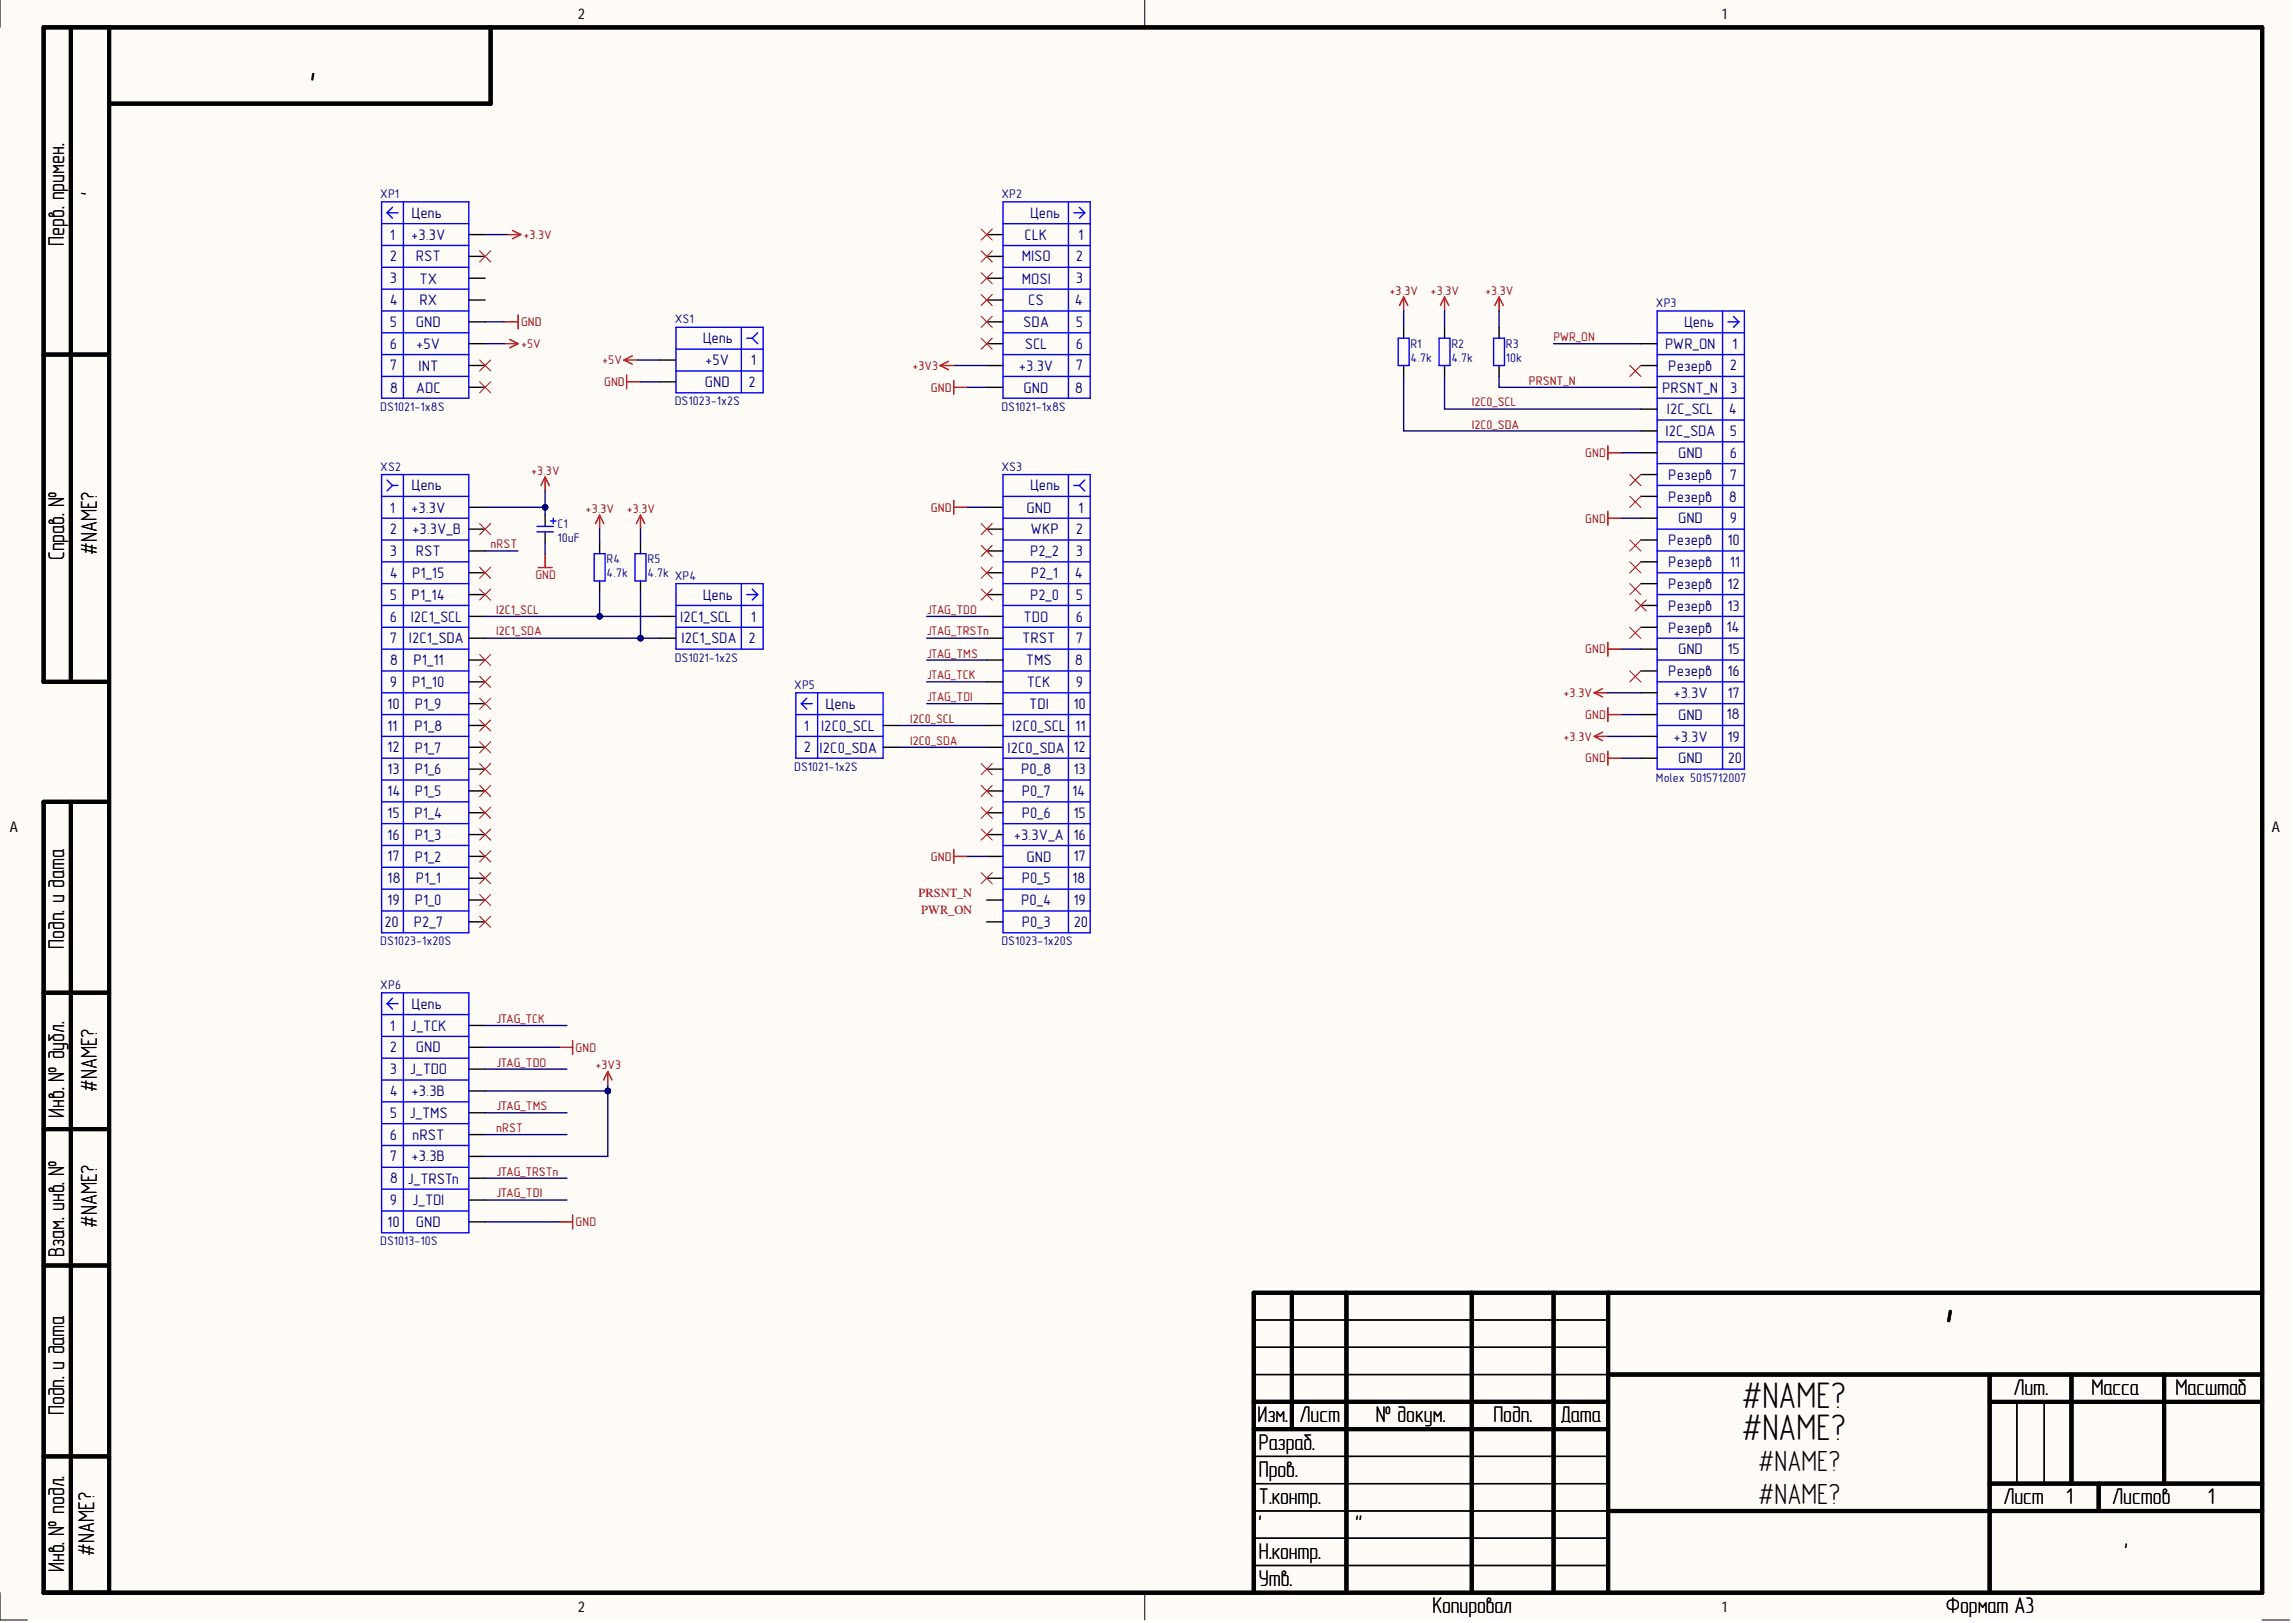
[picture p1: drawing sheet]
<svg xmlns="http://www.w3.org/2000/svg" width="420mm" height="297mm" viewBox="0 0 420 297" stroke-linecap="round" stroke-linejoin="round" font-family="sans-serif">
<defs><g id="words">
<text font-size="11.6" x="356.2" y="247.6">'</text>
<g font-size="6.8">
<text x="57.7" y="10" transform="rotate(-180 57.7 10)">'</text>
<text x="318.9" y="257.6">#NAME?</text>
<text x="318.9" y="263.6">#NAME?</text>
</g>
<g font-size="5.3">
<text x="321.9" y="269.2">#NAME?</text>
<text x="321.9" y="275.2">#NAME?</text>
</g>
<g font-size="4.1">
<text x="17.7" y="35.7" transform="rotate(-90 17.7 35.7)">'</text>
<text x="11.7" y="45" transform="rotate(-90 11.7 45)">Перв. примен.</text>
<text x="17.7" y="101.6" transform="rotate(-90 17.7 101.6)">#NAME?</text>
<text x="11.7" y="102.5" transform="rotate(-90 11.7 102.5)">Справ. №</text>
<text x="11.7" y="173.7" transform="rotate(-90 11.7 173.7)">Подп. и дата</text>
<text x="17.7" y="199.9" transform="rotate(-90 17.7 199.9)">#NAME?</text>
<text x="11.7" y="204.6" transform="rotate(-90 11.7 204.6)">Инв. № дубл.</text>
<text x="17.7" y="224.8" transform="rotate(-90 17.7 224.8)">#NAME?</text>
<text x="11.7" y="230.1" transform="rotate(-90 11.7 230.1)">Взам. инв. №</text>
<text x="368.6" y="255.3">Лит.</text>
<text x="382.9" y="255.3">Масса</text>
<text x="398.3" y="255.3">Масштаб</text>
<text x="11.7" y="259" transform="rotate(-90 11.7 259)">Подп. и дата</text>
<text x="230.2" y="260.3">Изм.</text>
<text x="237.9" y="260.3">Лист</text>
<text x="251.9" y="260.3">№ докум.</text>
<text x="273.4" y="260.3">Подп.</text>
<text x="285.7" y="260.3">Дата</text>
<text x="230.5" y="265.3">Разраб.</text>
<text x="230.5" y="270.3">Пров.</text>
<text x="230.5" y="275.3">Т.контр.</text>
<text x="366.8" y="275.3">Лист</text>
<text x="378.3" y="275.3">1</text>
<text x="386.7" y="275.3">Листов</text>
<text x="404.2" y="275.3">1</text>
<text x="230.5" y="280.3">'</text>
<text x="248.2" y="280.3">''</text>
<text x="11.7" y="287.8" transform="rotate(-90 11.7 287.8)">Инв. № подл.</text>
<text x="17.2" y="284.7" transform="rotate(-90 17.2 284.7)">#NAME?</text>
<text x="230.5" y="285.2">Н.контр.</text>
<text x="389" y="285.2">'</text>
<text x="230.5" y="290.2">Утв.</text>
<text x="262.3" y="295.2">Копировал</text>
<text x="356.2" y="295.2">Формат А3</text>
</g>
<g font-size="2.8" fill="#000080">
<text x="75.4" y="39.9">Цепь</text>
<text x="188.6" y="39.9">Цепь</text>
<text x="71.4" y="43.9">1</text>
<text x="71.4" y="47.8">2</text>
<text x="75.3" y="43.9">+3.3V</text>
<text x="76.1" y="47.8">RST</text>
<text x="187.1" y="47.8">MISO</text>
<text x="187.6" y="43.9">CLK</text>
<text x="197" y="47.8">2</text>
<text x="197.4" y="43.9">1</text>
<text x="71.4" y="51.8">3</text>
<text x="76.8" y="51.9">TX</text>
<text x="187.1" y="51.9">MOSI</text>
<text x="197" y="51.8">3</text>
<text x="71.4" y="55.9">4</text>
<text x="71.4" y="59.8">5</text>
<text x="76.1" y="59.8">GND</text>
<text x="76.8" y="55.9">RX</text>
<text x="187.3" y="59.8">SDA</text>
<text x="188.2" y="55.9">CS</text>
<text x="196.8" y="55.9">4</text>
<text x="197" y="59.8">5</text>
<text x="308.3" y="59.8">Цепь</text>
<text x="71.4" y="63.8">6</text>
<text x="76.2" y="63.8">+5V</text>
<text x="128.7" y="62.8">Цепь</text>
<text x="187.7" y="63.8">SCL</text>
<text x="197" y="63.8">6</text>
<text x="304.8" y="63.8">PWR_ON</text>
<text x="317.1" y="63.8">1</text>
<text x="71.4" y="67.8">7</text>
<text x="71.4" y="71.8">8</text>
<text x="76.1" y="71.8">ADC</text>
<text x="76.6" y="67.9">INT</text>
<text x="129" y="70.8">GND</text>
<text x="129.1" y="66.9">+5V</text>
<text x="137" y="70.8">2</text>
<text x="137.5" y="66.9">1</text>
<text x="186.6" y="67.9">+3.3V</text>
<text x="187.4" y="71.8">GND</text>
<text x="196.8" y="71.8">8</text>
<text x="197" y="67.8">7</text>
<text x="304.3" y="71.8">PRSNT_N</text>
<text x="305.4" y="67.9">Резерв</text>
<text x="316.7" y="67.8">2</text>
<text x="316.8" y="71.8">3</text>
<text x="305.2" y="75.8">I2C_SCL</text>
<text x="316.5" y="75.8">4</text>
<text x="304.9" y="79.8">I2C_SDA</text>
<text x="307.2" y="83.8">GND</text>
<text x="316.7" y="79.8">5</text>
<text x="316.7" y="83.8">6</text>
<text x="75.4" y="89.8">Цепь</text>
<text x="188.6" y="89.8">Цепь</text>
<text x="305.4" y="87.8">Резерв</text>
<text x="316.7" y="87.8">7</text>
<text x="71.4" y="93.8">1</text>
<text x="75.3" y="93.8">+3.3V</text>
<text x="187.9" y="93.8">GND</text>
<text x="197.4" y="93.8">1</text>
<text x="305.4" y="91.8">Резерв</text>
<text x="307.2" y="95.8">GND</text>
<text x="316.5" y="91.8">8</text>
<text x="316.7" y="95.8">9</text>
<text x="71.4" y="97.8">2</text>
<text x="71.4" y="101.8">3</text>
<text x="75.5" y="97.8">+3.3V_B</text>
<text x="76.1" y="101.8">RST</text>
<text x="188.6" y="101.8">P2_2</text>
<text x="188.7" y="97.8">WKP</text>
<text x="197" y="97.8">2</text>
<text x="197" y="101.8">3</text>
<text x="305.4" y="99.8">Резерв</text>
<text x="316.3" y="99.7">10</text>
<text x="71.4" y="105.7">4</text>
<text x="75.5" y="105.8">P1_15</text>
<text x="188.8" y="105.8">P2_1</text>
<text x="196.8" y="105.7">4</text>
<text x="305.4" y="107.8">Резерв</text>
<text x="305.4" y="103.8">Резерв</text>
<text x="316.3" y="107.8">12</text>
<text x="316.7" y="103.8">11</text>
<text x="71.4" y="109.8">5</text>
<text x="71.4" y="113.8">6</text>
<text x="75.2" y="113.8">I2C1_SCL</text>
<text x="75.4" y="109.8">P1_14</text>
<text x="124.5" y="113.8">I2C1_SCL</text>
<text x="128.7" y="109.8">Цепь</text>
<text x="137.5" y="113.8">1</text>
<text x="187.4" y="113.8">TDO</text>
<text x="188.6" y="109.8">P2_0</text>
<text x="197" y="109.8">5</text>
<text x="197" y="113.8">6</text>
<text x="305.4" y="111.7">Резерв</text>
<text x="316.3" y="111.7">13</text>
<text x="71.4" y="117.7">7</text>
<text x="74.9" y="117.7">I2C1_SDA</text>
<text x="124.8" y="117.7">I2C1_SDA</text>
<text x="137" y="117.7">2</text>
<text x="187.2" y="117.7">TRST</text>
<text x="197" y="117.7">7</text>
<text x="305.4" y="115.8">Резерв</text>
<text x="307.2" y="119.8">GND</text>
<text x="316.1" y="115.7">14</text>
<text x="316.3" y="119.8">15</text>
<text x="71.4" y="121.7">8</text>
<text x="71.4" y="125.8">9</text>
<text x="75.5" y="125.8">P1_10</text>
<text x="75.7" y="121.8">P1_11</text>
<text x="187.8" y="121.8">TMS</text>
<text x="188" y="125.8">TCK</text>
<text x="196.8" y="121.7">8</text>
<text x="197" y="125.8">9</text>
<text x="305.4" y="123.7">Резерв</text>
<text x="316.3" y="123.7">16</text>
<text x="70.9" y="129.7">10</text>
<text x="76" y="129.7">P1_9</text>
<text x="151.2" y="129.7">Цепь</text>
<text x="188.4" y="129.7">TDI</text>
<text x="196.5" y="129.7">10</text>
<text x="306.4" y="127.7">+3.3V</text>
<text x="307.2" y="131.8">GND</text>
<text x="316.1" y="131.7">18</text>
<text x="316.3" y="127.7">17</text>
<text x="70.9" y="133.7">11</text>
<text x="70.9" y="137.7">12</text>
<text x="75.9" y="133.7">P1_8</text>
<text x="76" y="137.8">P1_7</text>
<text x="147.2" y="133.7">1</text>
<text x="147.2" y="137.7">2</text>
<text x="150.1" y="137.8">I2C0_SDA</text>
<text x="150.3" y="133.7">I2C0_SCL</text>
<text x="184.4" y="137.8">I2C0_SDA</text>
<text x="185.3" y="133.7">I2C0_SCL</text>
<text x="196.5" y="137.7">12</text>
<text x="196.9" y="133.7">11</text>
<text x="306.4" y="135.7">+3.3V</text>
<text x="316.3" y="135.7">19</text>
<text x="70.9" y="141.7">13</text>
<text x="76" y="141.7">P1_6</text>
<text x="187" y="141.7">P0_8</text>
<text x="196.5" y="141.7">13</text>
<text x="307.2" y="139.7">GND</text>
<text x="316.3" y="139.7">20</text>
<text x="70.9" y="145.7">14</text>
<text x="70.9" y="149.7">15</text>
<text x="75.9" y="149.7">P1_4</text>
<text x="76" y="145.7">P1_5</text>
<text x="187.1" y="149.7">P0_6</text>
<text x="187.1" y="145.7">P0_7</text>
<text x="196.3" y="145.7">14</text>
<text x="196.5" y="149.7">15</text>
<text x="70.9" y="153.7">16</text>
<text x="76" y="153.7">P1_3</text>
<text x="185.6" y="153.7">+3.3V_A</text>
<text x="196.5" y="153.7">16</text>
<text x="70.9" y="157.6">17</text>
<text x="70.9" y="161.7">18</text>
<text x="76" y="157.7">P1_2</text>
<text x="76.1" y="161.7">P1_1</text>
<text x="187.1" y="161.7">P0_5</text>
<text x="187.9" y="157.7">GND</text>
<text x="196.3" y="161.7">18</text>
<text x="196.5" y="157.6">17</text>
<text x="70.9" y="165.7">19</text>
<text x="76" y="165.7">P1_0</text>
<text x="187" y="165.7">P0_4</text>
<text x="196.5" y="165.7">19</text>
<text x="70.4" y="169.6">20</text>
<text x="75.8" y="169.6">P2_7</text>
<text x="187.1" y="169.6">P0_3</text>
<text x="196.6" y="169.6">20</text>
<text x="75.4" y="184.6">Цепь</text>
<text x="71.4" y="188.6">1</text>
<text x="75.1" y="188.6">J_TCK</text>
<text x="71.4" y="192.6">2</text>
<text x="71.4" y="196.6">3</text>
<text x="75" y="196.6">J_TDO</text>
<text x="76.1" y="192.6">GND</text>
<text x="71.4" y="200.6">4</text>
<text x="75.4" y="200.6">+3.3В</text>
<text x="71.4" y="204.6">5</text>
<text x="71.4" y="208.6">6</text>
<text x="74.9" y="204.6">J_TMS</text>
<text x="75.5" y="208.6">nRST</text>
<text x="71.4" y="212.6">7</text>
<text x="75.4" y="212.6">+3.3В</text>
<text x="71.4" y="216.5">8</text>
<text x="71.4" y="220.6">9</text>
<text x="74.6" y="216.6">J_TRSTn</text>
<text x="75.5" y="220.6">J_TDI</text>
<text x="70.9" y="224.6">10</text>
<text x="76.1" y="224.6">GND</text>
</g>
<g font-size="2.7">
<text x="105.9" y="3.5">2</text>
<text x="315.2" y="3.5">1</text>
<text x="1.8" y="152.2">A</text>
<text x="416" y="152.2">A</text>
<text x="105.9" y="295">2</text>
<text x="315.2" y="295">1</text>
</g>
<g font-size="2.3" fill="#000080">
<text x="69.6" y="36.3">XP1</text>
<text x="183.3" y="36.3">XP2</text>
<text x="123.5" y="59.2">XS1</text>
<text x="303.2" y="56.2">XP3</text>
<text x="258.2" y="63.7">R1</text>
<text x="265.7" y="63.7">R2</text>
<text x="275.7" y="63.7">R3</text>
<text x="258.2" y="66.3">4.7k</text>
<text x="265.7" y="66.3">4.7k</text>
<text x="275.7" y="66.3">10k</text>
<text x="69.6" y="75.2">DS1021-1x8S</text>
<text x="123.5" y="74.2">DS1023-1x2S</text>
<text x="183.3" y="75.2">DS1021-1x8S</text>
<text x="69.6" y="86.1">XS2</text>
<text x="183.3" y="86.1">XS3</text>
<text x="102.1" y="96.7">C1</text>
<text x="102.1" y="99.2">10uF</text>
<text x="111" y="103.1">R4</text>
<text x="111" y="105.6">4.7k</text>
<text x="118.5" y="103.1">R5</text>
<text x="118.5" y="105.6">4.7k XP4</text>
<text x="123.5" y="121.1">DS1021-1x2S</text>
<text x="145.4" y="126.1">XP5</text>
<text x="145.4" y="141.1">DS1021-1x2S</text>
<text x="303.2" y="143.1">Molex 5015712007</text>
<text x="69.6" y="173">DS1023-1x20S</text>
<text x="183.3" y="173">DS1023-1x20S</text>
<text x="69.6" y="181">XP6</text>
<text x="69.6" y="227.9">DS1013-10S</text>
</g>
<g font-size="2.3" fill="#800000">
<text x="95.8" y="43.7">+3.3V</text>
<text x="254.4" y="53.9">+3.3V</text>
<text x="261.9" y="53.9">+3.3V</text>
<text x="271.9" y="53.9">+3.3V</text>
<text x="95.4" y="59.7">GND</text>
<text x="95.4" y="63.7">+5V</text>
<text x="284.4" y="62.5">PWR_ON</text>
<text x="110.3" y="66.7">+5V</text>
<text x="110.6" y="70.7">GND</text>
<text x="167" y="67.7">+3V3</text>
<text x="170.4" y="71.7">GND</text>
<text x="279.9" y="70.4">PRSNT_N</text>
<text x="269.4" y="74.4">I2C0_SCL</text>
<text x="269.4" y="78.4">I2C0_SDA</text>
<text x="290.2" y="83.7">GND</text>
<text x="97.3" y="86.9">+3.3V</text>
<text x="107.2" y="93.8">+3.3V</text>
<text x="114.7" y="93.8">+3.3V</text>
<text x="170.4" y="93.6">GND</text>
<text x="290.2" y="95.7">GND</text>
<text x="89.8" y="100.3">nRST</text>
<text x="98" y="105.9">GND</text>
<text x="90.8" y="112.3">I2C1_SCL</text>
<text x="169.7" y="112.3">JTAG_TDO</text>
<text x="90.8" y="116.3">I2C1_SDA</text>
<text x="169.7" y="116.3">JTAG_TRSTn</text>
<text x="290.2" y="119.6">GND</text>
<text x="169.7" y="124.3">JTAG_TCK</text>
<text x="169.7" y="120.4">JTAG_TMS</text>
<text x="169.7" y="128.3">JTAG_TDI</text>
<text x="286.3" y="127.6">+3.3V</text>
<text x="290.2" y="131.6">GND</text>
<text x="166.6" y="132.3">I2C0_SCL</text>
<text x="166.6" y="136.3">I2C0_SDA</text>
<text x="286.3" y="135.6">+3.3V</text>
<text x="290.2" y="139.5">GND</text>
<text x="170.4" y="157.5">GND</text>
<text x="168.1" y="164.2">PRSNT_N</text>
<text x="168.6" y="167.3">PWR_ON</text>
<text x="90.8" y="187.2">JTAG_TCK</text>
<text x="90.8" y="195.2">JTAG_TDO</text>
<text x="105.4" y="192.4">GND</text>
<text x="109" y="195.7">+3V3</text>
<text x="90.8" y="203.2">JTAG_TMS</text>
<text x="90.8" y="207.2">nRST</text>
<text x="90.8" y="215.2">JTAG_TRSTn</text>
<text x="90.8" y="219.2">JTAG_TDI</text>
<text x="105.4" y="224.4">GND</text>
</g>
</g></defs>
<g fill="#fffcf8">
<path d="M0 0h419.2v296.5h-419.2z" fill-rule="evenodd"/>
<path d="M5 5h409.2v286.5h-409.2z" fill-rule="evenodd"/>
</g>
<path d="M0 0v5M209.6 0v5M0 291.5v5h5M209.6 291.5v5M414.2 296.5h5" fill="none" stroke="#000" stroke-width=".18"/>
<g fill="none" stroke="#000" stroke-width=".76">
<path d="M13 5v119.8M20 5v286.5M89.8 5v14h-69.8M8 64.9h12M20 124.8h-12v-119.8h406.2v286.5h-406.2v-144.7h12M13 146.8v144.7M8 181.7h12M8 206.6h12M8 231.6h12M236.5 236.6v25M246.5 236.6v54.9M269.5 236.6v54.9"/>
<path d="M284.4 236.6v54.9M294.4 236.6v54.9M414.2 236.6h-184.7v54.9M229.5 256.6h64.9M294.4 251.6h119.8M364.3 251.6v39.9M364.3 256.6h49.9M379.2 251.6v19.9M396.2 251.6v19.9M8 266.5h12M229.5 261.6h64.9M294.4 276.5h119.8"/>
<path d="M364.3 271.5h49.9M384.2 271.5v5"/>
</g>
<g fill="none" stroke="#000" stroke-width=".25">
<path d="M85.8 42.9h3M85.8 46.9h3M85.8 54.9h3M85.8 58.9h3M85.8 50.9h3M180.6 42.9h3M180.6 46.9h3M180.6 50.9h3M180.6 54.9h3M180.6 58.9h3M257 59.9v2M264.5 59.9v2"/>
<path d="M274.5 59.9v2M85.8 62.9h3M85.8 70.9h3M85.8 66.9h3M180.6 62.9h3M180.6 66.9h3M180.6 70.9h3M257 66.9v2M264.5 66.9v2M274.5 66.9v2M300.4 62.9h3M300.4 66.9h3"/>
<path d="M300.4 70.9h3M300.4 74.9h3M300.4 78.9h3M85.8 92.8h3M85.8 96.8h3M99.8 94.3v2M99.8 97.3v2M109.8 99.3v2M117.3 99.3v2M180.6 92.8h3M180.6 96.8h3M300.4 82.9h3"/>
<path d="M300.4 86.9h3M300.4 90.8h3M300.4 94.8h3M300.4 98.8h3M85.8 112.8h3M85.8 116.8h3M85.8 100.8h3M85.8 104.8h3M85.8 108.8h3M109.8 106.3v2M117.3 106.3v2M120.8 112.8h3"/>
<path d="M120.8 116.8h3M180.6 112.8h3M180.6 116.8h3M180.6 100.8h3M180.6 104.8h3M180.6 108.8h3M300.4 102.8h3M300.4 106.8h3M300.4 110.8h3M300.4 114.8h3M300.4 118.8h3M85.8 132.8h3"/>
<path d="M85.8 136.8h3M85.8 120.8h3M85.8 124.8h3M85.8 128.8h3M161.7 132.8h3M161.7 136.8h3M180.6 132.8h3M180.6 136.8h3M180.6 120.8h3M180.6 124.8h3M180.6 128.8h3M300.4 122.8h3"/>
<path d="M300.4 126.8h3M300.4 130.8h3M300.4 134.8h3M300.4 138.8h3M85.8 140.8h3M85.8 144.8h3M85.8 148.7h3M85.8 152.7h3M85.8 156.7h3M180.6 140.8h3M180.6 144.8h3M180.6 148.8h3"/>
<path d="M180.6 152.7h3M180.6 156.7h3M85.8 160.7h3M85.8 164.7h3M85.8 168.7h3M180.6 160.7h3M180.6 164.7h3M180.6 168.7h3M85.8 187.7h3M85.8 191.7h3M85.8 195.7h3M85.8 199.7h3"/>
<path d="M85.8 203.7h3M85.8 207.7h3M85.8 211.6h3M85.8 215.6h3M85.8 219.6h3M85.8 223.6h3M229.5 251.6h64.9M229.5 246.6h64.9M229.5 241.6h64.9M369.3 256.6v14.9M374.3 256.6v14.9M229.5 276.5h64.9"/>
<path d="M229.5 271.5h64.9M229.5 266.5h64.9M229.5 286.5h64.9M229.5 281.5h64.9"/>
</g>
<g fill="none" stroke="#00f" stroke-width=".25">
<path d="M69.9 36.9h15.9v36h-15.9zM70.9 38.9h2M70.9 38.9l1 1M71.9 37.9l-1 1M73.9 36.9v36M183.6 36.9h16v36h-16zM195.6 36.9v36M196.6 38.9h2M197.6 37.9l1 1M198.6 38.9l-1 1M69.9 40.9h15.9M69.9 44.9h15.9"/>
<path d="M69.9 48.9h15.9M69.9 52.9h15.9M69.9 56.9h15.9M183.6 40.9h16M183.6 44.9h16M183.6 48.9h16M183.6 52.9h16M183.6 56.9h16M303.4 56.9h16v83.9h-16zM315.4 56.9v83.9M316.4 58.9h2M317.4 57.9l1 1"/>
<path d="M318.4 58.9l-1 1M69.9 60.9h15.9M69.9 64.9h15.9M69.9 68.9h15.9M183.6 60.9h16M183.6 64.9h16M183.6 68.9h16M256 61.9h2v5h-2zM263.5 61.9h2v5h-2zM273.4 61.9h2v5h-2zM303.4 60.9h16M303.4 64.9h16"/>
<path d="M303.4 68.9h16M303.4 72.9h16M303.4 76.9h16M69.9 86.9h15.9v83.8h-15.9zM69.9 90.8h15.9M69.9 94.8h15.9M69.9 98.8h15.9M70.9 87.9l1 1M71.9 88.9l-1 .9M71.9 88.9h1M73.9 86.9v83.8M98.3 96.3h3"/>
<path d="M98.3 97.3h3M100.8 95.3h1M101.3 94.8v1M183.6 86.9h16v83.8h-16zM183.6 90.8h16M183.6 94.8h16M183.6 98.8h16M195.6 86.9v83.8M196.6 88.9h1M197.6 88.9l1 1M198.6 87.9l-1 1M303.4 88.9h16"/>
<path d="M303.4 80.9h16M303.4 84.9h16M303.4 92.8h16M303.4 96.8h16M69.9 106.8h15.9M69.9 110.8h15.9M69.9 114.8h15.9M69.9 118.8h15.9M69.9 102.8h15.9M108.8 101.3h2v5h-2zM116.3 101.3h2v5h-2zM123.8 106.8h15.9v12h-15.9z"/>
<path d="M123.8 110.8h15.9M123.8 114.8h15.9M135.7 106.8v12M136.7 108.8h2M137.7 107.8l1 1M138.7 108.8l-1 1M183.6 106.8h16M183.6 110.8h16M183.6 114.8h16M183.6 118.8h16M183.6 102.8h16M303.4 108.8h16"/>
<path d="M303.4 100.8h16M303.4 104.8h16M303.4 112.8h16M303.4 116.8h16M69.9 126.8h15.9M69.9 130.8h15.9M69.9 134.8h15.9M69.9 138.8h15.9M69.9 122.8h15.9M145.7 126.8h16v12h-16zM145.7 130.8h16M145.7 134.8h16"/>
<path d="M146.7 128.8l1 1M146.7 128.8h2M147.7 127.8l-1 1M149.7 126.8v12M183.6 126.8h16M183.6 130.8h16M183.6 138.8h16M183.6 122.8h16M183.6 134.8h16M303.4 128.8h16M303.4 120.8h16M303.4 124.8h16"/>
<path d="M303.4 132.8h16M303.4 136.8h16M69.9 142.8h15.9M69.9 146.8h15.9M69.9 150.7h15.9M69.9 154.7h15.9M69.9 158.7h15.9M183.6 142.8h16M183.6 146.8h16M183.6 154.7h16M183.6 158.7h16M183.6 150.7h16"/>
<path d="M69.9 162.7h15.9M69.9 166.7h15.9M183.6 162.7h16M183.6 166.7h16M69.9 181.7h15.9v43.9h-15.9zM69.9 185.7h15.9M69.9 189.7h15.9M69.9 193.7h15.9M69.9 197.7h15.9M70.9 183.7l1 1M70.9 183.7h2M71.9 182.7l-1 1"/>
<path d="M73.9 181.7v43.9M69.9 201.7h15.9M69.9 205.7h15.9M69.9 209.6h15.9M69.9 213.6h15.9M69.9 217.6h15.9M69.9 221.6h15.9"/>
</g>
<g fill="none" stroke="#f00" stroke-width=".18">
<path d="M87.8 45.9l2 2M89.8 45.9l-2 2M179.6 57.9l2.1 2M179.6 53.9l2.1 2M179.6 49.9l2.1 2M179.6 45.9l2.1 2M179.6 41.9l2.1 2.1M181.7 57.9l-2.1 2M181.7 53.9l-2.1 2M181.7 49.9l-2.1 2M181.7 45.9l-2.1 2M181.7 41.9l-2.1 2.1"/>
<path d="M87.8 69.9l2 2M87.8 65.9l2 2M89.8 69.9l-2 2M89.8 65.9l-2 2M179.6 61.9l2.1 2M181.7 61.9l-2.1 2M298.4 66.9l2 2M300.4 66.9l-2 2M87.8 95.8l2 2.1M89.8 95.8l-2 2.1M179.6 95.8l2.1 2.1M179.6 99.8l2.1 2"/>
<path d="M181.7 95.8l-2.1 2.1M181.7 99.8l-2.1 2M298.4 86.8l2 2.1M298.4 90.8l2 2.1M298.4 98.8l2 2.1M300.4 86.8l-2 2.1M300.4 90.8l-2 2.1M300.4 98.8l-2 2.1M87.8 103.8l2 2M87.8 107.8l2 2M87.8 119.8l2 2M89.8 103.8l-2 2"/>
<path d="M89.8 107.8l-2 2M89.8 119.8l-2 2M179.6 103.8l2.1 2M179.6 107.8l2.1 2M181.7 103.8l-2.1 2M181.7 107.8l-2.1 2M298.4 102.8l2 2M298.4 106.8l2 2M298.4 114.8l2 2M299.4 109.8l2 2M300.4 102.8l-2 2M300.4 106.8l-2 2"/>
<path d="M300.4 114.8l-2 2M301.4 109.8l-2 2M87.8 123.8l2 2M87.8 127.8l2 2M87.8 131.8l2 2M87.8 135.8l2 2M87.8 139.7l2 2.1M89.8 123.8l-2 2M89.8 127.8l-2 2M89.8 131.8l-2 2M89.8 135.8l-2 2M89.8 139.7l-2 2.1"/>
<path d="M298.4 122.8l2 2M300.4 122.8l-2 2M87.8 143.7l2 2.1M87.8 147.7l2 2.1M87.8 151.7l2 2.1M87.8 155.7l2 2M89.8 143.7l-2 2.1M89.8 147.7l-2 2.1M89.8 151.7l-2 2.1M89.8 155.7l-2 2M87.8 167.7l2 2M89.8 167.7l-2 2"/>
</g>
<g fill="none" stroke="#800000" stroke-width=".25">
<path d="M92.3 58.9h2.6M92.8 42.9h2.5M93.8 42.2l1.5 .7M94.9 57.6v2.6M95.3 42.9l-1.5 .8M257 54.4l-.8 1.5M257 54.4l.7 1.5M257 54.4v2.5M264.5 54.4l-.8 1.5M264.5 54.4l.7 1.5M264.5 54.4v2.5M274.5 54.4l-.8 1.5"/>
<path d="M274.5 54.4l.7 1.5M274.5 54.4v2.5M92.3 62.9h2.6M93.3 62.1l1.6 .8M94.9 62.9l-1.6 .8M174.6 69.6v2.6M174.6 70.9h2.5M99.8 87.3l-.8 1.5M99.8 87.3l.8 1.5M99.8 87.3v2.5M109.8 94.3l-.8 1.5M109.8 94.3l.7 1.5"/>
<path d="M109.8 94.3v2.5M117.3 94.3l-.8 1.5M117.3 94.3l.7 1.5M117.3 94.3v2.5M174.6 91.6v2.5M174.6 92.8h2.5M294.4 81.6v2.5M294.4 93.6v2.5M294.4 82.9h2.5M294.4 94.8h2.5M98.5 103.9h2.6M99.8 101.3v2.6"/>
<path d="M294.4 117.5v2.6M294.4 118.8h2.5M291.9 134.8l1.5 .7M291.9 134.8h2.5M291.9 126.8l1.5 .7M291.9 126.8h2.5M293.4 134l-1.5 .8M293.4 126l-1.5 .8M294.4 129.5v2.5M294.4 137.5v2.5M294.4 130.8h2.5M294.4 138.8h2.5"/>
<path d="M174.6 155.5v2.5M174.6 156.7h2.5M102.3 191.7h2.5M104.8 190.4v2.5M111.3 196.1l-.8 1.5M111.3 196.1l.7 1.5M111.3 196.1v2.6M102.3 223.6h2.5M104.8 222.4v2.5"/>
</g>
<g fill="none" stroke="#000080" stroke-width=".25">
<path d="M88.8 58.9h3.5M88.8 42.9h4M257 56.9v3M264.5 56.9v3M88.8 62.9h3.5M174.7 66.9h5.9M177.1 70.9h3.5M257 68.9v10h43.4M264.5 68.9v6h35.9M284.4 62.9h16M177.1 92.8h3.5M296.9 82.9h3.5"/>
<path d="M296.9 94.8h3.5M109.8 108.3v4.5M296.9 118.8h3.5M164.7 132.8h15.9M164.7 136.8h15.9M294.4 134.8h6M294.4 126.8h6M296.9 130.8h3.5M296.9 138.8h3.5M177.1 156.7h3.5"/>
</g>
<circle cx="109.8" cy="112.8" r=".51" fill="#000080"/>
<circle cx="109.8" cy="112.8" r=".51" fill="none" stroke="#000080" stroke-width=".18"/>
<path d="M117.3 108.3v8.5" fill="none" stroke="#000080" stroke-width=".25"/>
<circle cx="117.3" cy="116.8" r=".51" fill="#000080"/>
<circle cx="117.3" cy="116.8" r=".51" fill="none" stroke="#000080" stroke-width=".18"/>
<path d="M109.8 96.8v2.5M117.3 96.8v2.5M88.8 116.8h32" fill="none" stroke="#000080" stroke-width=".25"/>
<circle cx="117.3" cy="116.8" r=".51" fill="#000080"/>
<circle cx="117.3" cy="116.8" r=".51" fill="none" stroke="#000080" stroke-width=".18"/>
<path d="M88.8 112.8h32" fill="none" stroke="#000080" stroke-width=".25"/>
<circle cx="109.8" cy="112.8" r=".51" fill="#000080"/>
<circle cx="109.8" cy="112.8" r=".51" fill="none" stroke="#000080" stroke-width=".18"/>
<path d="M274.5 56.9v3M274.5 68.9v2h25.9M99.8 89.8v3h-11M88.8 100.8h6M169.7 112.8h10.9M169.7 116.8h10.9M169.7 120.8h10.9M169.7 124.8h10.9M169.7 128.8h10.9" fill="none" stroke="#000080" stroke-width=".25"/>
<circle cx="99.8" cy="92.8" r=".51" fill="#000080"/>
<circle cx="99.8" cy="92.8" r=".51" fill="none" stroke="#000080" stroke-width=".18"/>
<path d="M99.8 92.8v1.5" fill="none" stroke="#000080" stroke-width=".25"/>
<circle cx="99.8" cy="92.8" r=".51" fill="#000080"/>
<circle cx="99.8" cy="92.8" r=".51" fill="none" stroke="#000080" stroke-width=".18"/>
<path d="M99.8 99.3v2M88.8 191.7h13.5M88.8 195.7h15M88.8 187.7h15M88.8 199.7h22.5M88.8 203.7h15M88.8 207.7h15M88.8 215.6h15M88.8 219.6h15M88.8 223.6h13.5" fill="none" stroke="#000080" stroke-width=".25"/>
<circle cx="111.3" cy="199.7" r=".51" fill="#000080"/>
<circle cx="111.3" cy="199.7" r=".51" fill="none" stroke="#000080" stroke-width=".18"/>
<path d="M111.3 199.7v11.9h-22.5" fill="none" stroke="#000080" stroke-width=".25"/>
<circle cx="111.3" cy="199.7" r=".51" fill="#000080"/>
<circle cx="111.3" cy="199.7" r=".51" fill="none" stroke="#000080" stroke-width=".18"/>
<path d="M111.3 198.7v1" fill="none" stroke="#000080" stroke-width=".25"/>
<circle cx="111.3" cy="199.7" r=".51" fill="#000080"/>
<circle cx="111.3" cy="199.7" r=".51" fill="none" stroke="#000080" stroke-width=".18"/>
<g fill="none" stroke="#f00" stroke-width=".18">
<path d="M179.6 139.8l2.1 2M181.7 139.8l-2.1 2M87.8 159.7l2 2M89.8 159.7l-2 2M179.6 143.7l2.1 2.1M179.6 147.7l2.1 2.1M179.6 159.7l2.1 2M179.6 151.7l2.1 2.1M181.7 143.7l-2.1 2.1M181.7 147.7l-2.1 2.1M181.7 159.7l-2.1 2M181.7 151.7l-2.1 2.1"/>
<path d="M87.8 163.7l2 2M89.8 163.7l-2 2"/>
</g>
<path d="M120.8 65.9h3M120.8 69.9h3" fill="none" stroke="#000" stroke-width=".25"/>
<path d="M123.8 59.9h15.9v12h-15.9zM135.7 59.9v12M123.8 63.9h15.9M123.8 67.9h15.9M136.7 61.9h1M137.7 61.9l1 1M138.7 60.9l-1 1" fill="none" stroke="#00f" stroke-width=".25"/>
<path d="M114.2 65.9l1.6 .8M114.2 65.9h2.6M114.7 68.6v2.6M114.7 69.9h2.6M115.8 65.1l-1.6 .8M172.1 66.9l1.5 .8M172.1 66.9h2.6M173.6 66.1l-1.5 .8" fill="none" stroke="#800000" stroke-width=".25"/>
<path d="M116.8 65.9h4M117.3 69.9h3.5" fill="none" stroke="#000080" stroke-width=".25"/>
<use href="#words"/>
</svg>
